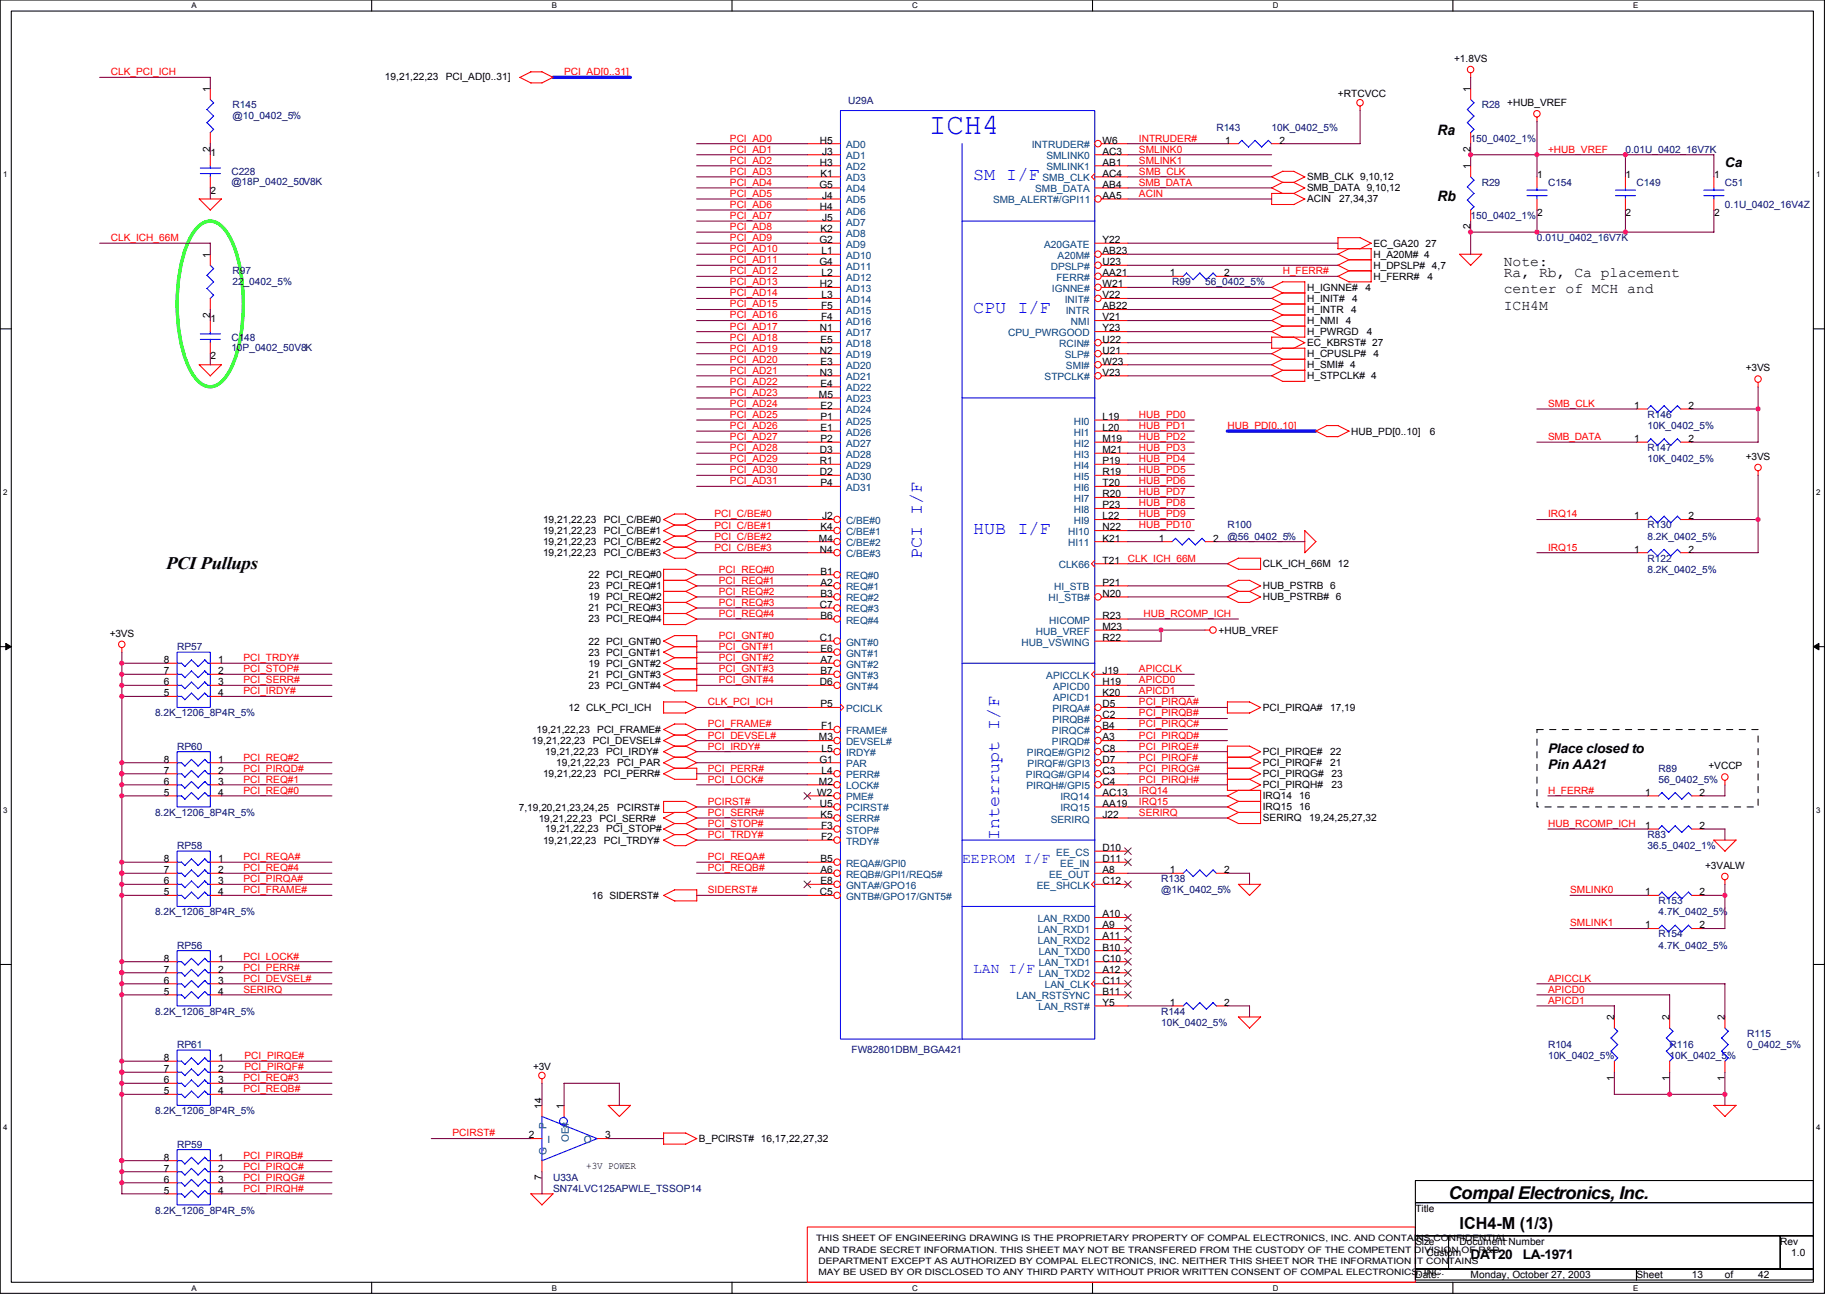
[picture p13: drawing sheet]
<svg xmlns="http://www.w3.org/2000/svg" width="297mm" height="210mm" viewBox="0 0 297 210" stroke-linecap="round" stroke-linejoin="round" font-family="sans-serif">
<defs><g id="words">
<text font-size="4.8" fill="#00f" x="149.4" y="21.6">ICH4</text>
<g font-size="2.8" fill="#00f">
<text x="156.5" y="28.9">SM I/F</text>
<text x="156.5" y="50.3">CPU I/F</text>
<text x="148.2" y="90" transform="rotate(-90 148.2 90)">PCI I/F</text>
<text x="156.5" y="85.8">HUB I/F</text>
<text x="160.7" y="135.1" transform="rotate(-90 160.7 135.1)">Interrupt I/F</text>
</g>
<g font-size="2.8">
<text x="26.7" y="91.5">PCI Pullups</text>
<text x="233" y="192.8">Compal Electronics, Inc.</text>
</g>
<text font-size="2.7" x="234.7" y="197.7">ICH4-M (1/3)</text>
<g font-size="2.3">
<text x="231.2" y="21.7">Ra</text>
<text x="231.2" y="32.3">Rb</text>
<text x="241.8" y="42.7">Note:</text>
<text x="241.8" y="44.5">Ra, Rb, Ca placement</text>
<text x="241.8" y="47.2">center of MCH and</text>
<text x="241.8" y="49.8">ICH4M</text>
</g>
<g font-size="2.3" fill="#00f">
<text x="154.7" y="138.7">EEPROM I/F</text>
<text x="156.5" y="156.5">LAN I/F</text>
</g>
<g font-size="2.1">
<text x="277.4" y="26.9">Ca</text>
<text x="249" y="121.1">Place closed to</text>
<text x="249" y="123.6">Pin AA21</text>
<text x="236.5" y="202.5">DAT20</text>
<text x="244.9" y="202.5">LA-1971</text>
</g>
<g font-size="1.6">
<text x="233.8" y="10">+1.8VS</text>
<text x="33.8" y="14.8" transform="rotate(-90 33.8 14.8)">1</text>
<text x="61.9" y="12.8">19,21,22,23</text>
<text x="71.7" y="12.8">PCI_AD[0..31]</text>
<text x="215.2" y="15.7">+RTCVCC</text>
<text x="236.5" y="14.8" transform="rotate(-90 236.5 14.8)">1</text>
<text x="131.9" y="23.1">H5</text>
<text x="177.3" y="23.1">W6</text>
<text x="197" y="23.1">1</text>
<text x="205.8" y="23.1">2</text>
<text x="33.8" y="24.4" transform="rotate(-90 33.8 24.4)">2</text>
<text x="33.8" y="25.1">1</text>
<text x="131.9" y="26.6">H3</text>
<text x="131.9" y="28.4">K1</text>
<text x="132.2" y="24.9">J3</text>
<text x="177.3" y="24.9">AC3</text>
<text x="177.3" y="26.6">AB1</text>
<text x="177.3" y="28.4">AC4</text>
<text x="210.2" y="29">SMB_CLK 9,10,12</text>
<text x="236.5" y="27.2" transform="rotate(-90 236.5 27.2)">1</text>
<text x="236.5" y="24.4" transform="rotate(-90 236.5 24.4)">2</text>
<text x="247.2" y="28.6">1</text>
<text x="261.4" y="28.6">1</text>
<text x="275.7" y="28.6">1</text>
<text x="33.8" y="31.1">2</text>
<text x="131.8" y="30.2">G5</text>
<text x="131.9" y="33.8">H4</text>
<text x="132.2" y="32">J4</text>
<text x="132.2" y="35.5">J5</text>
<text x="177.3" y="30.2">AB4</text>
<text x="177.3" y="32">AA5</text>
<text x="210.2" y="30.8">SMB_DATA 9,10,12</text>
<text x="210.2" y="32.6">ACIN</text>
<text x="215.3" y="32.6">27,34,37</text>
<text x="247.2" y="34.7">2</text>
<text x="261.4" y="34.7">2</text>
<text x="275.7" y="34.7">2</text>
<text x="33.8" y="41.4" transform="rotate(-90 33.8 41.4)">1</text>
<text x="131.8" y="39.1">G2</text>
<text x="131.9" y="37.3">K2</text>
<text x="132.1" y="40.9">L1</text>
<text x="177.3" y="39.1">Y22</text>
<text x="177.3" y="40.9">AB23</text>
<text x="220.9" y="39.7">EC_GA20 27</text>
<text x="220.9" y="41.4">H_A20M# 4</text>
<text x="236.5" y="36.9" transform="rotate(-90 236.5 36.9)">2</text>
<text x="131.8" y="42.7">G4</text>
<text x="131.9" y="46.2">H2</text>
<text x="132.1" y="44.4">L2</text>
<text x="132.1" y="48">L3</text>
<text x="177.3" y="42.7">U23</text>
<text x="177.3" y="44.4">AA21</text>
<text x="177.3" y="46.2">W21</text>
<text x="177.3" y="48">V22</text>
<text x="188.1" y="44.4">1</text>
<text x="196.9" y="44.4">2</text>
<text x="210.2" y="46.8">H_IGNNE#</text>
<text x="219.6" y="46.8">4</text>
<text x="220.9" y="43.2">H_DPSLP# 4,7</text>
<text x="220.9" y="45">H_FERR#</text>
<text x="229.6" y="45">4</text>
<text x="33.8" y="51.1" transform="rotate(-90 33.8 51.1)">2</text>
<text x="33.8" y="51.8">1</text>
<text x="131.9" y="53.3">N1</text>
<text x="132.1" y="49.8">F5</text>
<text x="132.1" y="51.5">F4</text>
<text x="177.3" y="49.8">AB22</text>
<text x="177.3" y="51.5">V21</text>
<text x="177.3" y="53.3">Y23</text>
<text x="210.2" y="48.6">H_INIT#</text>
<text x="210.2" y="50.3">H_INTR</text>
<text x="210.2" y="52.1">H_NMI</text>
<text x="210.2" y="53.9">H_PWRGD</text>
<text x="216.4" y="52.1">4</text>
<text x="217.3" y="50.3">4</text>
<text x="217.5" y="48.6">4</text>
<text x="219.8" y="53.9">4</text>
<text x="33.8" y="57.8">2</text>
<text x="131.9" y="56.9">N2</text>
<text x="131.9" y="55.1">E5</text>
<text x="131.9" y="58.7">E3</text>
<text x="177.3" y="55.1">U22</text>
<text x="177.3" y="56.9">U21</text>
<text x="177.3" y="58.7">W23</text>
<text x="210.2" y="55.7">EC_KBRST# 27</text>
<text x="210.2" y="57.4">H_CPUSLP#</text>
<text x="210.2" y="59.2">H_SMI# 4</text>
<text x="220.9" y="57.4">4</text>
<text x="280.8" y="59.8">+3VS</text>
<text x="131.7" y="64">M5</text>
<text x="131.9" y="60.4">N3</text>
<text x="131.9" y="62.2">E4</text>
<text x="131.9" y="65.8">E2</text>
<text x="177.3" y="60.4">V23</text>
<text x="210.2" y="61">H_STPCLK# 4</text>
<text x="262.8" y="65.8">1</text>
<text x="271.5" y="65.8">2</text>
<text x="131.9" y="67.5">P1</text>
<text x="131.9" y="69.3">E1</text>
<text x="131.9" y="71.1">P2</text>
<text x="177.3" y="67.5">L19</text>
<text x="177.3" y="69.3">L20</text>
<text x="177.3" y="71.1">M19</text>
<text x="217.3" y="69.9">HUB_PD[0..10]</text>
<text x="229.9" y="69.9">6</text>
<text x="262.8" y="71.1">1</text>
<text x="271.5" y="71.1">2</text>
<text x="131.9" y="72.9">D3</text>
<text x="131.9" y="74.7">R1</text>
<text x="131.9" y="76.4">D2</text>
<text x="177.3" y="72.9">M21</text>
<text x="177.3" y="74.7">P19</text>
<text x="177.3" y="76.4">R19</text>
<text x="280.8" y="74">+3VS</text>
<text x="131.9" y="78.2">P4</text>
<text x="132.2" y="83.5">J2</text>
<text x="177.3" y="78.2">T20</text>
<text x="177.3" y="80">R20</text>
<text x="177.3" y="81.8">P23</text>
<text x="177.3" y="83.5">L22</text>
<text x="262.8" y="83.5">1</text>
<text x="271.5" y="83.5">2</text>
<text x="87.3" y="85.9">19,21,22,23</text>
<text x="87.3" y="89.5">19,21,22,23</text>
<text x="87.3" y="84.1">19,21,22,23</text>
<text x="87.3" y="87.7">19,21,22,23</text>
<text x="97.1" y="85.9">PCI_C/BE#1</text>
<text x="97.1" y="89.5">PCI_C/BE#3</text>
<text x="97.1" y="84.1">PCI_C/BE#0</text>
<text x="97.1" y="87.7">PCI_C/BE#2</text>
<text x="131.7" y="87.1">M4</text>
<text x="131.9" y="88.9">N4</text>
<text x="131.9" y="85.3">K4</text>
<text x="177.3" y="85.3">N22</text>
<text x="177.3" y="87.1">K21</text>
<text x="186.4" y="87.1">1</text>
<text x="195.1" y="87.1">2</text>
<text x="262.8" y="88.9">1</text>
<text x="271.5" y="88.9">2</text>
<text x="94.6" y="94.8">23 PCI_REQ#1</text>
<text x="94.6" y="93">22 PCI_REQ#0</text>
<text x="131.9" y="92.4">B1</text>
<text x="131.9" y="94.2">A2</text>
<text x="131.9" y="96">B3</text>
<text x="177.3" y="90.7">T21</text>
<text x="177.3" y="94.2">P21</text>
<text x="177.3" y="96">N20</text>
<text x="203.1" y="94.8">HUB_PSTRB 6</text>
<text x="203.1" y="91.2">CLK_ICH_66M 12</text>
<text x="94.6" y="96.6">19 PCI_REQ#2</text>
<text x="94.6" y="98.3">21 PCI_REQ#3</text>
<text x="94.6" y="100.1">23 PCI_REQ#4</text>
<text x="131.9" y="97.8">C7</text>
<text x="131.9" y="99.5">B6</text>
<text x="177.3" y="99.5">R23</text>
<text x="177.3" y="101.3">M23</text>
<text x="196" y="101.9">+HUB_VREF</text>
<text x="203.1" y="96.6">HUB_PSTRB# 6</text>
<text x="17.6" y="102.4">+3VS</text>
<text x="26.3" y="106.7">8</text>
<text x="35.1" y="106.7">1</text>
<text x="94.6" y="103.7">22 PCI_GNT#0</text>
<text x="94.6" y="107.2">19 PCI_GNT#2</text>
<text x="94.6" y="105.5">23 PCI_GNT#1</text>
<text x="131.9" y="103.1">C1</text>
<text x="131.9" y="104.9">E6</text>
<text x="131.9" y="106.7">A7</text>
<text x="177.3" y="103.1">R22</text>
<text x="26.3" y="108.4">7</text>
<text x="26.3" y="110.2">6</text>
<text x="26.3" y="112">5</text>
<text x="35.1" y="108.4">2</text>
<text x="35.1" y="110.2">3</text>
<text x="35.1" y="112">4</text>
<text x="94.6" y="109">21 PCI_GNT#3</text>
<text x="94.6" y="110.8">23 PCI_GNT#4</text>
<text x="131.9" y="110.2">D6</text>
<text x="131.9" y="108.4">B7</text>
<text x="131.9" y="113.8">P5</text>
<text x="177.3" y="108.4">J19</text>
<text x="177.3" y="110.2">H19</text>
<text x="177.3" y="112">K20</text>
<text x="177.3" y="113.8">D5</text>
<text x="85.6" y="119.7">19,21,22,23</text>
<text x="86.3" y="117.9">19,21,22,23</text>
<text x="91.4" y="114.3">12 CLK_PCI_ICH</text>
<text x="95.3" y="119.7">PCI_DEVSEL#</text>
<text x="96.1" y="117.9">PCI_FRAME#</text>
<text x="131.7" y="119.1">M3</text>
<text x="132.1" y="117.3">F1</text>
<text x="177.3" y="115.5">C2</text>
<text x="177.3" y="117.3">B4</text>
<text x="177.3" y="119.1">A3</text>
<text x="203.1" y="114.3">PCI_PIRQA#</text>
<text x="213.9" y="114.3">17,19</text>
<text x="26.3" y="122.7">8</text>
<text x="26.3" y="124.4">7</text>
<text x="35.1" y="122.7">1</text>
<text x="35.1" y="124.4">2</text>
<text x="87.3" y="125">19,21,22,23</text>
<text x="87.7" y="121.5">19,21,22,23</text>
<text x="89.5" y="123.2">19,21,22,23</text>
<text x="97.1" y="125">PCI_PERR#</text>
<text x="97.5" y="121.5">PCI_IRDY#</text>
<text x="99.2" y="123.2">PCI_PAR</text>
<text x="131.8" y="122.7">G1</text>
<text x="132.1" y="120.9">L5</text>
<text x="132.1" y="124.4">L4</text>
<text x="177.3" y="120.9">C8</text>
<text x="177.3" y="122.7">D7</text>
<text x="177.3" y="124.4">C3</text>
<text x="203.1" y="121.5">PCI_PIRQE#</text>
<text x="203.1" y="123.2">PCI_PIRQF#</text>
<text x="203.1" y="125">PCI_PIRQG#</text>
<text x="213.9" y="121.5">22</text>
<text x="213.9" y="123.2">21</text>
<text x="214.1" y="125">23</text>
<text x="274.7" y="123.8">+VCCP</text>
<text x="26.3" y="126.2">6</text>
<text x="26.3" y="128">5</text>
<text x="35.1" y="126.2">3</text>
<text x="35.1" y="128">4</text>
<text x="83.4" y="130.5">7,19,20,21,23,24,25</text>
<text x="99.2" y="130.5">PCIRST#</text>
<text x="131.4" y="128">W2</text>
<text x="131.7" y="126.2">M2</text>
<text x="131.9" y="129.8">U5</text>
<text x="131.9" y="131.6">K5</text>
<text x="177.3" y="126.2">C4</text>
<text x="177.3" y="131.6">J22</text>
<text x="177.3" y="128">AC13</text>
<text x="177.3" y="129.8">AA19</text>
<text x="203.1" y="130.3">IRQ15</text>
<text x="203.1" y="128.6">IRQ14</text>
<text x="203.1" y="126.8">PCI_PIRQH#</text>
<text x="209" y="130.3">16</text>
<text x="209" y="128.6">16</text>
<text x="214.1" y="126.8">23</text>
<text x="264.6" y="128">1</text>
<text x="273.3" y="128">2</text>
<text x="86.6" y="132.3">19,21,22,23</text>
<text x="87.3" y="135.7">19,21,22,23</text>
<text x="87.7" y="133.9">19,21,22,23</text>
<text x="96.4" y="132.3">PCI_SERR#</text>
<text x="97.1" y="135.7">PCI_TRDY#</text>
<text x="97.5" y="133.9">PCI_STOP#</text>
<text x="132.1" y="133.3">F3</text>
<text x="132.1" y="135.1">F2</text>
<text x="177.3" y="136.9">D10</text>
<text x="203.1" y="132.1">SERIRQ</text>
<text x="210.6" y="132.1">19,24,25,27,32</text>
<text x="264.6" y="133.3">1</text>
<text x="273.3" y="133.3">2</text>
<text x="26.3" y="138.7">8</text>
<text x="26.3" y="140.4">7</text>
<text x="26.3" y="142.2">6</text>
<text x="26.3" y="144">5</text>
<text x="35.1" y="138.7">1</text>
<text x="35.1" y="140.4">2</text>
<text x="35.1" y="142.2">3</text>
<text x="35.1" y="144">4</text>
<text x="131.9" y="144">C5</text>
<text x="131.9" y="138.7">B5</text>
<text x="131.9" y="140.4">A6</text>
<text x="131.9" y="142.2">E8</text>
<text x="177.3" y="138.7">D11</text>
<text x="177.3" y="140.4">A8</text>
<text x="177.3" y="142.2">C12</text>
<text x="188.1" y="140.4">1</text>
<text x="196.9" y="140.4">2</text>
<text x="264.6" y="144">1</text>
<text x="273.3" y="144">2</text>
<text x="274.2" y="139.8">+3VALW</text>
<text x="95.2" y="144.6">16 SIDERST#</text>
<text x="177.3" y="147.6">A10</text>
<text x="177.3" y="149.3">A9</text>
<text x="264.6" y="149.3">1</text>
<text x="273.3" y="149.3">2</text>
<text x="26.3" y="154.7">8</text>
<text x="35.1" y="154.7">1</text>
<text x="177.3" y="151.1">A11</text>
<text x="177.3" y="152.9">B10</text>
<text x="177.3" y="154.7">C10</text>
<text x="26.3" y="156.4">7</text>
<text x="26.3" y="158.2">6</text>
<text x="26.3" y="160">5</text>
<text x="35.1" y="156.4">2</text>
<text x="35.1" y="158.2">3</text>
<text x="35.1" y="160">4</text>
<text x="177.3" y="156.4">A12</text>
<text x="177.3" y="158.2">C11</text>
<text x="177.3" y="160">B11</text>
<text x="177.3" y="161.8">Y5</text>
<text x="188.1" y="161.8">1</text>
<text x="196.9" y="161.8">2</text>
<text x="259.6" y="164.1" transform="rotate(-90 259.6 164.1)">2</text>
<text x="268.5" y="164.1" transform="rotate(-90 268.5 164.1)">2</text>
<text x="277.4" y="164.1" transform="rotate(-90 277.4 164.1)">2</text>
<text x="26.3" y="170.7">8</text>
<text x="26.3" y="172.4">7</text>
<text x="35.1" y="170.7">1</text>
<text x="35.1" y="172.4">2</text>
<text x="85.7" y="172.1">+3V</text>
<text x="259.6" y="173.8" transform="rotate(-90 259.6 173.8)">1</text>
<text x="268.5" y="173.8" transform="rotate(-90 268.5 173.8)">1</text>
<text x="277.4" y="173.8" transform="rotate(-90 277.4 173.8)">1</text>
<text x="26.3" y="174.2">6</text>
<text x="26.3" y="176">5</text>
<text x="35.1" y="174.2">3</text>
<text x="35.1" y="176">4</text>
<text x="87.1" y="178.3" transform="rotate(-90 87.1 178.3)">14</text>
<text x="90.7" y="178.3" transform="rotate(-90 90.7 178.3)">1</text>
<text x="85" y="183.1">2</text>
<text x="97.3" y="183.1">3</text>
<text x="112.4" y="183.7">B_PCIRST# 16,17,22,27,32</text>
<text x="26.3" y="186.7">8</text>
<text x="26.3" y="188.4">7</text>
<text x="26.3" y="190.2">6</text>
<text x="35.1" y="186.7">1</text>
<text x="35.1" y="188.4">2</text>
<text x="35.1" y="190.2">3</text>
<text x="87.1" y="189.8" transform="rotate(-90 87.1 189.8)">7</text>
<text x="94.3" y="188">+3V POWER</text>
<text x="26.3" y="192">5</text>
<text x="35.1" y="192">4</text>
<text x="227.6" y="194.9">Title</text>
<text x="227.6" y="200.2">Size</text>
<text x="229.4" y="202">Custom</text>
<text x="234.7" y="200.2">Document Number</text>
<text x="286.3" y="200.2">Rev</text>
<text x="288.1" y="202">1.0</text>
<text x="227.6" y="205.5">Date:</text>
<text x="236.5" y="205.5">Monday, October 27, 2003</text>
<text x="263.2" y="205.5">Sheet</text>
<text x="272.1" y="205.5">13</text>
<text x="277.4" y="205.5">of</text>
<text x="282.7" y="205.5">42</text>
</g>
<g font-size="1.6" fill="#f00">
<text x="17.8" y="12.1">CLK_PCI_ICH</text>
<text x="90.7" y="12.1">PCI_AD[0..31]</text>
<text x="117.4" y="22.8">PCI_AD0</text>
<text x="183.2" y="22.8">INTRUDER#</text>
<text x="117.4" y="24.6">PCI_AD1</text>
<text x="117.4" y="26.3">PCI_AD2</text>
<text x="117.4" y="28.1">PCI_AD3</text>
<text x="117.4" y="29.9">PCI_AD4</text>
<text x="183.2" y="24.6">SMLINK0</text>
<text x="183.2" y="26.3">SMLINK1</text>
<text x="183.2" y="28.1">SMB_CLK</text>
<text x="183.2" y="29.9">SMB_DATA</text>
<text x="249" y="24.6">+HUB_VREF</text>
<text x="117.4" y="31.7">PCI_AD5</text>
<text x="117.4" y="33.4">PCI_AD6</text>
<text x="117.4" y="35.2">PCI_AD7</text>
<text x="183.2" y="31.7">ACIN</text>
<text x="17.8" y="38.8">CLK_ICH_66M</text>
<text x="117.4" y="37">PCI_AD8</text>
<text x="117.4" y="38.8">PCI_AD9</text>
<text x="117.4" y="40.6">PCI_AD10</text>
<text x="117.4" y="42.3">PCI_AD11</text>
<text x="117.4" y="44.1">PCI_AD12</text>
<text x="117.4" y="45.9">PCI_AD13</text>
<text x="117.4" y="47.7">PCI_AD14</text>
<text x="206.3" y="44.1">H_FERR#</text>
<text x="117.4" y="49.4">PCI_AD15</text>
<text x="117.4" y="51.2">PCI_AD16</text>
<text x="117.4" y="53">PCI_AD17</text>
<text x="117.4" y="54.8">PCI_AD18</text>
<text x="117.4" y="56.6">PCI_AD19</text>
<text x="117.4" y="58.3">PCI_AD20</text>
<text x="117.4" y="60.1">PCI_AD21</text>
<text x="117.4" y="61.9">PCI_AD22</text>
<text x="117.4" y="63.7">PCI_AD23</text>
<text x="117.4" y="65.5">PCI_AD24</text>
<text x="249" y="65.4">SMB_CLK</text>
<text x="117.4" y="67.2">PCI_AD25</text>
<text x="117.4" y="69">PCI_AD26</text>
<text x="117.4" y="70.8">PCI_AD27</text>
<text x="183.2" y="67.2">HUB_PD0</text>
<text x="183.2" y="69">HUB_PD1</text>
<text x="183.2" y="70.8">HUB_PD2</text>
<text x="197.4" y="69">HUB_PD[0..10]</text>
<text x="249" y="70.8">SMB_DATA</text>
<text x="117.4" y="72.6">PCI_AD28</text>
<text x="117.4" y="74.3">PCI_AD29</text>
<text x="117.4" y="76.1">PCI_AD30</text>
<text x="117.4" y="77.9">PCI_AD31</text>
<text x="183.2" y="72.6">HUB_PD3</text>
<text x="183.2" y="74.3">HUB_PD4</text>
<text x="183.2" y="76.1">HUB_PD5</text>
<text x="183.2" y="77.9">HUB_PD6</text>
<text x="114.9" y="83.2">PCI_C/BE#0</text>
<text x="183.2" y="79.7">HUB_PD7</text>
<text x="183.2" y="81.4">HUB_PD8</text>
<text x="183.2" y="83.2">HUB_PD9</text>
<text x="249" y="83.2">IRQ14</text>
<text x="114.9" y="85">PCI_C/BE#1</text>
<text x="114.9" y="88.6">PCI_C/BE#3</text>
<text x="114.9" y="86.8">PCI_C/BE#2</text>
<text x="183.2" y="85">HUB_PD10</text>
<text x="249" y="88.6">IRQ15</text>
<text x="115.6" y="92.1">PCI_REQ#0</text>
<text x="115.6" y="95.7">PCI_REQ#2</text>
<text x="115.6" y="93.9">PCI_REQ#1</text>
<text x="181.4" y="90.3">CLK_ICH_66M</text>
<text x="115.6" y="99.2">PCI_REQ#4</text>
<text x="115.6" y="97.5">PCI_REQ#3</text>
<text x="183.9" y="99.2">HUB_RCOMP_ICH</text>
<text x="39.2" y="106.3">PCI_TRDY#</text>
<text x="115.6" y="102.8">PCI_GNT#0</text>
<text x="115.6" y="104.6">PCI_GNT#1</text>
<text x="115.6" y="106.3">PCI_GNT#2</text>
<text x="39.2" y="108.1">PCI_STOP#</text>
<text x="39.2" y="109.9">PCI_SERR#</text>
<text x="39.2" y="111.7">PCI_IRDY#</text>
<text x="113.8" y="113.5">CLK_PCI_ICH</text>
<text x="115.6" y="108.1">PCI_GNT#3</text>
<text x="115.6" y="109.9">PCI_GNT#4</text>
<text x="183.2" y="113.5">PCI_PIRQA#</text>
<text x="183.2" y="108.1">APICCLK</text>
<text x="183.2" y="109.9">APICD0</text>
<text x="183.2" y="111.7">APICD1</text>
<text x="113.8" y="118.8">PCI_DEVSEL#</text>
<text x="113.8" y="117">PCI_FRAME#</text>
<text x="183.2" y="115.2">PCI_PIRQB#</text>
<text x="183.2" y="117">PCI_PIRQC#</text>
<text x="183.2" y="118.8">PCI_PIRQD#</text>
<text x="39.2" y="122.3">PCI_REQ#2</text>
<text x="39.2" y="124.1">PCI_PIRQD#</text>
<text x="39.2" y="125.9">PCI_REQ#1</text>
<text x="113.8" y="120.6">PCI_IRDY#</text>
<text x="113.8" y="125.9">PCI_LOCK#</text>
<text x="113.8" y="124.1">PCI_PERR#</text>
<text x="183.2" y="120.6">PCI_PIRQE#</text>
<text x="183.2" y="122.3">PCI_PIRQF#</text>
<text x="183.2" y="124.1">PCI_PIRQG#</text>
<text x="183.2" y="125.9">PCI_PIRQH#</text>
<text x="39.2" y="127.7">PCI_REQ#0</text>
<text x="113.8" y="129.5">PCIRST#</text>
<text x="113.8" y="131.2">PCI_SERR#</text>
<text x="183.2" y="127.7">IRQ14</text>
<text x="183.2" y="129.5">IRQ15</text>
<text x="183.2" y="131.2">SERIRQ</text>
<text x="249" y="127.7">H_FERR#</text>
<text x="113.8" y="134.8">PCI_TRDY#</text>
<text x="113.8" y="133">PCI_STOP#</text>
<text x="249" y="133">HUB_RCOMP_ICH</text>
<text x="39.2" y="141.9">PCI_PIRQA#</text>
<text x="39.2" y="140.1">PCI_REQ#4</text>
<text x="39.2" y="138.3">PCI_REQA#</text>
<text x="39.2" y="143.7">PCI_FRAME#</text>
<text x="113.8" y="140.1">PCI_REQB#</text>
<text x="113.8" y="138.3">PCI_REQA#</text>
<text x="113.8" y="143.7">SIDERST#</text>
<text x="252.5" y="143.7">SMLINK0</text>
<text x="252.5" y="149">SMLINK1</text>
<text x="39.2" y="154.4">PCI_LOCK#</text>
<text x="39.2" y="159.7">SERIRQ</text>
<text x="39.2" y="156.1">PCI_PERR#</text>
<text x="39.2" y="157.9">PCI_DEVSEL#</text>
<text x="249" y="161.5">APICD1</text>
<text x="249" y="159.7">APICD0</text>
<text x="249" y="157.9">APICCLK</text>
<text x="39.2" y="173.9">PCI_REQ#3</text>
<text x="39.3" y="170.4">PCI_PIRQE#</text>
<text x="39.3" y="172.1">PCI_PIRQF#</text>
<text x="39.2" y="175.7">PCI_REQB#</text>
<text x="72.8" y="182.8">PCIRST#</text>
<text x="39.2" y="189.9">PCI_PIRQG#</text>
<text x="39.2" y="188.1">PCI_PIRQC#</text>
<text x="39.2" y="186.4">PCI_PIRQB#</text>
<text x="39.2" y="191.7">PCI_PIRQH#</text>
</g>
<g font-size="1.6" fill="#000080">
<text x="37.4" y="17.4">R145</text>
<text x="136.4" y="16.7">U29A</text>
<text x="238.3" y="17.4">R28 +HUB_VREF</text>
<text x="37.4" y="19.2">@10_0402_5%</text>
<text x="195.6" y="21">R143</text>
<text x="204.5" y="21">10K_0402_5%</text>
<text x="236.5" y="22.8">150_0402_1%</text>
<text x="37.2" y="28.1">C228</text>
<text x="37.2" y="29.7">@18P_0402_50V8K</text>
<text x="238.3" y="29.9">R29</text>
<text x="249" y="29.9">C154</text>
<text x="261.4" y="24.6">0.01U_0402_16V7K</text>
<text x="263.2" y="29.9">C149</text>
<text x="277.4" y="29.9">C51</text>
<text x="236.5" y="35.2">150_0402_1%</text>
<text x="277.4" y="33.4">0.1U_0402_16V4Z</text>
<text x="247.2" y="38.8">0.01U_0402_16V7K</text>
<text x="37.4" y="44.1">R97</text>
<text x="37.4" y="45.9">22_0402_5%</text>
<text x="188.5" y="45.9">R99</text>
<text x="193.8" y="45.9">56_0402_5%</text>
<text x="37.2" y="54.8">C148</text>
<text x="37.2" y="56.4">10P_0402_50V8K</text>
<text x="265" y="67.2">R146</text>
<text x="265" y="69">10K_0402_5%</text>
<text x="265" y="72.6">R147</text>
<text x="265" y="74.3">10K_0402_5%</text>
<text x="197.4" y="85">R100</text>
<text x="197.4" y="86.8">@56_0402_5%</text>
<text x="265" y="85">R130</text>
<text x="265" y="86.8">8.2K_0402_5%</text>
<text x="265" y="90.3">R122</text>
<text x="265" y="92.1">8.2K_0402_5%</text>
<text x="28.5" y="104.6">RP57</text>
<text x="24.9" y="115.2">8.2K_1206_8P4R_5%</text>
<text x="28.5" y="120.6">RP60</text>
<text x="266.7" y="124.1">R89</text>
<text x="266.7" y="125.9">56_0402_5%</text>
<text x="24.9" y="131.2">8.2K_1206_8P4R_5%</text>
<text x="28.5" y="136.6">RP58</text>
<text x="265" y="134.8">R83</text>
<text x="265" y="136.6">36.5_0402_1%</text>
<text x="186.7" y="141.9">R138</text>
<text x="186.7" y="143.7">@1K_0402_5%</text>
<text x="24.9" y="147.2">8.2K_1206_8P4R_5%</text>
<text x="266.7" y="145.5">R153</text>
<text x="266.7" y="147.2">4.7K_0402_5%</text>
<text x="28.5" y="152.6">RP56</text>
<text x="266.7" y="150.8">R154</text>
<text x="266.7" y="152.6">4.7K_0402_5%</text>
<text x="24.9" y="163.2">8.2K_1206_8P4R_5%</text>
<text x="186.7" y="163.2">R144</text>
<text x="186.7" y="165">10K_0402_5%</text>
<text x="281" y="166.8">R115</text>
<text x="28.5" y="168.6">RP61</text>
<text x="136.9" y="169.3">FW82801DBM_BGA421</text>
<text x="249" y="168.6">R104</text>
<text x="249" y="170.3">10K_0402_5%</text>
<text x="268.5" y="168.6">R116</text>
<text x="268.5" y="170.3">10K_0402_5%</text>
<text x="281" y="168.6">0_0402_5%</text>
<text x="24.9" y="179.2">8.2K_1206_8P4R_5%</text>
<text x="28.5" y="184.6">RP59</text>
<text x="88.9" y="189.9">U33A</text>
<text x="88.9" y="191.7">SN74LVC125APWLE_TSSOP14</text>
<text x="24.9" y="195.2">8.2K_1206_8P4R_5%</text>
</g>
<g font-size="1.6" fill="#004080">
<text x="136.1" y="23.8">AD0</text>
<text x="165.9" y="23.8">INTRUDER#</text>
<text x="136.1" y="25.6">AD1</text>
<text x="136.1" y="27.4">AD2</text>
<text x="136.1" y="29.2">AD3</text>
<text x="167.7" y="29.2">SMB_CLK</text>
<text x="168.3" y="25.6">SMLINK0</text>
<text x="168.3" y="27.4">SMLINK1</text>
<text x="136.1" y="30.9">AD4</text>
<text x="136.1" y="32.7">AD5</text>
<text x="136.1" y="34.5">AD6</text>
<text x="159.7" y="32.7">SMB_ALERT#/GPI11</text>
<text x="166.5" y="30.9">SMB_DATA</text>
<text x="136.1" y="36.3">AD7</text>
<text x="136.1" y="38.1">AD8</text>
<text x="136.1" y="39.8">AD9</text>
<text x="136.1" y="41.6">AD10</text>
<text x="167.9" y="39.8">A20GATE</text>
<text x="170.1" y="41.6">A20M#</text>
<text x="136.1" y="43.4">AD11</text>
<text x="136.1" y="45.2">AD12</text>
<text x="136.1" y="46.9">AD13</text>
<text x="169" y="43.4">DPSLP#</text>
<text x="169.2" y="47">IGNNE#</text>
<text x="169.9" y="45.2">FERR#</text>
<text x="136.1" y="48.7">AD14</text>
<text x="136.1" y="50.5">AD15</text>
<text x="136.1" y="52.3">AD16</text>
<text x="171.2" y="48.7">INIT#</text>
<text x="171.4" y="50.5">INTR</text>
<text x="172.2" y="52.3">NMI</text>
<text x="136.1" y="54.1">AD17</text>
<text x="136.1" y="55.8">AD18</text>
<text x="136.1" y="57.6">AD19</text>
<text x="136.1" y="59.4">AD20</text>
<text x="162.1" y="54.1">CPU_PWRGOOD</text>
<text x="170.3" y="55.8">RCIN#</text>
<text x="171.2" y="57.6">SLP#</text>
<text x="171.4" y="59.4">SMI#</text>
<text x="136.1" y="61.2">AD21</text>
<text x="136.1" y="63">AD22</text>
<text x="136.1" y="64.7">AD23</text>
<text x="168" y="61.2">STPCLK#</text>
<text x="136.1" y="66.5">AD24</text>
<text x="136.1" y="68.3">AD25</text>
<text x="136.1" y="70.1">AD26</text>
<text x="136.1" y="71.8">AD27</text>
<text x="172.7" y="68.3">HI0</text>
<text x="172.7" y="70.1">HI1</text>
<text x="172.7" y="71.8">HI2</text>
<text x="136.1" y="73.6">AD28</text>
<text x="136.1" y="75.4">AD29</text>
<text x="136.1" y="77.2">AD30</text>
<text x="172.7" y="73.6">HI3</text>
<text x="172.7" y="75.4">HI4</text>
<text x="172.7" y="77.2">HI5</text>
<text x="136.1" y="79">AD31</text>
<text x="172.7" y="79">HI6</text>
<text x="172.7" y="80.7">HI7</text>
<text x="172.7" y="82.5">HI8</text>
<text x="136.1" y="84.3">C/BE#0</text>
<text x="136.1" y="86.1">C/BE#1</text>
<text x="136.1" y="87.8">C/BE#2</text>
<text x="136.1" y="89.6">C/BE#3</text>
<text x="171.8" y="86.1">HI10</text>
<text x="171.8" y="87.8">HI11</text>
<text x="172.7" y="84.3">HI9</text>
<text x="136.1" y="93.2">REQ#0</text>
<text x="136.1" y="95">REQ#1</text>
<text x="169.5" y="95">HI_STB</text>
<text x="170.3" y="91.4">CLK66</text>
<text x="136.1" y="96.7">REQ#2</text>
<text x="136.1" y="98.5">REQ#3</text>
<text x="136.1" y="100.3">REQ#4</text>
<text x="168.6" y="96.7">HI_STB#</text>
<text x="168.7" y="100.3">HICOMP</text>
<text x="136.1" y="103.8">GNT#0</text>
<text x="136.1" y="105.6">GNT#1</text>
<text x="136.1" y="107.4">GNT#2</text>
<text x="164.3" y="103.8">HUB_VSWING</text>
<text x="166.6" y="102.1">HUB_VREF</text>
<text x="136.1" y="109.2">GNT#3</text>
<text x="136.1" y="111">GNT#4</text>
<text x="168.3" y="109.2">APICCLK</text>
<text x="169.4" y="111">APICD0</text>
<text x="169.4" y="112.7">APICD1</text>
<text x="136.1" y="114.5">PCICLK</text>
<text x="136.1" y="118.1">FRAME#</text>
<text x="136.1" y="119.8">DEVSEL#</text>
<text x="169.2" y="118.1">PIRQC#</text>
<text x="169.2" y="119.9">PIRQD#</text>
<text x="169.3" y="114.5">PIRQA#</text>
<text x="169.3" y="116.3">PIRQB#</text>
<text x="136.1" y="121.6">IRDY#</text>
<text x="136.1" y="123.4">PAR</text>
<text x="136.1" y="125.2">PERR#</text>
<text x="165" y="125.2">PIRQG#/GPI4</text>
<text x="165.2" y="121.6">PIRQE#/GPI2</text>
<text x="165.3" y="123.4">PIRQF#/GPI3</text>
<text x="136.1" y="127">LOCK#</text>
<text x="136.1" y="128.7">PME#</text>
<text x="136.1" y="130.5">PCIRST#</text>
<text x="165.1" y="127">PIRQH#/GPI5</text>
<text x="170.5" y="128.7">IRQ14</text>
<text x="170.5" y="130.5">IRQ15</text>
<text x="136.1" y="132.3">SERR#</text>
<text x="136.1" y="134.1">STOP#</text>
<text x="136.1" y="135.9">TRDY#</text>
<text x="169" y="132.3">SERIRQ</text>
<text x="169.9" y="137.6">EE_CS</text>
<text x="136.1" y="139.4">REQA#/GPI0</text>
<text x="136.1" y="141.2">REQB#/GPI1/REQ5#</text>
<text x="136.1" y="143">GNTA#/GPO16</text>
<text x="166.7" y="143">EE_SHCLK</text>
<text x="168.7" y="141.2">EE_OUT</text>
<text x="170.5" y="139.4">EE_IN</text>
<text x="136.1" y="144.7">GNTB#/GPO17/GNT5#</text>
<text x="166.9" y="148.3">LAN_RXD0</text>
<text x="166.9" y="150.1">LAN_RXD1</text>
<text x="166.9" y="151.9">LAN_RXD2</text>
<text x="167.1" y="153.6">LAN_TXD0</text>
<text x="167.1" y="155.4">LAN_TXD1</text>
<text x="163.5" y="160.7">LAN_RSTSYNC</text>
<text x="167.1" y="157.2">LAN_TXD2</text>
<text x="168" y="159">LAN_CLK</text>
<text x="167" y="162.5">LAN_RST#</text>
<text x="87.9" y="185.8" transform="rotate(-90 87.9 185.8)">G</text>
<text x="87.9" y="181.5" transform="rotate(-90 87.9 181.5)">P</text>
<text x="88" y="183.9">I</text>
<text x="91.5" y="183.7" transform="rotate(-90 91.5 183.7)">OE#</text>
<text x="93.9" y="183.9">O</text>
</g>
<g font-size="1.4">
<text x="131.3" y="199.7">THIS SHEET OF ENGINEERING DRAWING IS THE PROPRIETARY PROPERTY OF COMPAL ELECTRONICS, INC. AND CONTAINS CONFIDENTIAL</text>
<text x="131.6" y="203.2">DEPARTMENT EXCEPT AS AUTHORIZED BY COMPAL ELECTRONICS, INC. NEITHER THIS SHEET NOR THE INFORMATION IT CONTAINS</text>
<text x="131.6" y="201.5">AND TRADE SECRET INFORMATION. THIS SHEET MAY NOT BE TRANSFERED FROM THE CUSTODY OF THE COMPETENT DIVISION OF R&amp;D</text>
<text x="131.6" y="205">MAY BE USED BY OR DISCLOSED TO ANY THIRD PARTY WITHOUT PRIOR WRITTEN CONSENT OF COMPAL ELECTRONICS, INC.</text>
</g>
<g font-size="1.3">
<text x="30.8" y="1.3">A</text>
<text x="88.7" y="1.3">B</text>
<text x="146.7" y="1.3">C</text>
<text x="204.7" y="1.3">D</text>
<text x="262.6" y="1.3">E</text>
<text x=".5" y="28.5">1</text>
<text x="292.1" y="28.5">1</text>
<text x=".5" y="79.6">2</text>
<text x="292.1" y="79.6">2</text>
<text x=".5" y="130.7">3</text>
<text x="292.1" y="130.7">3</text>
<text x=".5" y="181.8">4</text>
<text x="292.1" y="181.8">4</text>
<text x="30.8" y="207.6">A</text>
<text x="88.7" y="207.6">B</text>
<text x="146.7" y="207.6">C</text>
<text x="204.7" y="207.6">D</text>
<text x="262.6" y="207.6">E</text>
</g>
</g></defs>
<path d="M0 0h293.4v208h-293.4zM1.8 1.8h289.8v204.4h-289.8z" fill="none" stroke="#000" stroke-width=".17"/>
<g fill="#fff">
<path d="M30.8 .2h.8v1.4h-.8z"/>
<path d="M30.8 206.4h.8v1.5h-.8z"/>
</g>
<path d="M59.8 0v1.8M59.8 206.2v1.8" fill="none" stroke="#000" stroke-width=".17"/>
<g fill="#fff">
<path d="M88.7 .2h.9v1.4h-.9z"/>
<path d="M88.7 206.4h.9v1.5h-.9z"/>
</g>
<path d="M117.7 0v1.8M117.7 206.2v1.8" fill="none" stroke="#000" stroke-width=".17"/>
<g fill="#fff">
<path d="M146.7 .2h.9v1.4h-.9z"/>
<path d="M146.7 206.4h.9v1.5h-.9z"/>
</g>
<path d="M175.7 0v1.8M175.7 206.2v1.8" fill="none" stroke="#000" stroke-width=".17"/>
<g fill="#fff">
<path d="M204.7 .2h.9v1.4h-.9z"/>
<path d="M204.7 206.4h.9v1.5h-.9z"/>
</g>
<path d="M233.7 0v1.8M233.7 206.2v1.8" fill="none" stroke="#000" stroke-width=".17"/>
<g fill="#fff">
<path d="M262.6 .2h.9v1.4h-.9z"/>
<path d="M262.6 206.4h.9v1.5h-.9z"/>
<path d="M.5 27.3h.7v1.4h-.7z"/>
<path d="M292.1 27.3h.7v1.4h-.7z"/>
<path d="M.5 78.4h.7v1.5h-.7z"/>
<path d="M292.1 78.4h.7v1.5h-.7z"/>
</g>
<path d="M0 52.9h1.8M291.6 52.9h1.8" fill="none" stroke="#000" stroke-width=".17"/>
<g fill="#fff">
<path d="M.5 129.6h.7v1.4h-.7z"/>
<path d="M292.1 129.6h.7v1.4h-.7z"/>
</g>
<path d="M0 104h1.8M291.6 104h1.8" fill="none" stroke="#000" stroke-width=".17"/>
<path d="M.9 103.5l.9 .5-.9 .5zM291.6 104l.9-.5v1z" fill="#000" stroke="#000" stroke-width=".16"/>
<g fill="#fff">
<path d="M.5 180.7h.7v1.4h-.7z"/>
<path d="M292.1 180.7h.7v1.4h-.7z"/>
</g>
<path d="M0 155.1h1.8M291.6 155.1h1.8M227.6 189.9h64v3.5h-64zM227.6 193.4h64v5.4h-64zM227.6 198.8h5.4v5.3h-5.4zM233 198.8h53.3v5.3h-53.3zM286.3 198.8h5.3v5.3h-5.3zM227.6 204.1h35.6v1.8h-35.6zM263.2 204.1h28.4v1.8h-28.4z" fill="none" stroke="#000" stroke-width=".17"/>
<g fill="none" stroke="#f00" stroke-width=".17">
<path d="M33.8 14.2v1.8M85.4 11.6h1.8M85.4 11.6l-1.8 .8 1.8 1 1.8-.1 1.8-.9M87.1 11.5l1.8 .9M218.7 17.1v.7M236.5 11.7v.8M236.5 14.2v1.8M247.2 18.8v.8M32 32l1.8 1.8M32 32h3.6M33.8 21.3v1.8M33.8 24.9v1.8"/>
<path d="M33.8 28.4v1.8M35.6 32l-1.8 1.8M129.8 32h5.4M129.8 23.1h5.4M129.8 24.9h5.4M129.8 26.7h5.4M129.8 28.4h5.4M129.8 30.2h5.4M129.8 33.8h5.4M129.8 35.6h5.4M129.8 37.3h5.4M129.8 39.1h5.4"/>
<path d="M176.1 27.9l-.6 .5 .6 .6M176.1 24.9h5.3M176.1 26.7h5.3M176.1 28.4h5.3M176.1 30.2h5.3M176.1 39.1h5.3M177.1 32h4.3M177.1 23.1h4.3M197.4 23.1h1.8M204.5 30.2l1.8 .9M204.5 32.9h3.6M204.5 28.4l1.8 .9"/>
<path d="M204.5 23.1h1.8M204.5 31.1h3.6M204.5 31.1v1.8M206.3 29.3h1.8M206.3 29.3l-1.8 .9M208.1 29.3l1.8 .9M208.1 31.1l1.8 .9M208.1 27.6l1.8 .9M208.1 27.6l-1.8-.1-1.8 .9M209.8 30.2l-1.8 .9M209.8 32l-1.8 .9M209.8 28.4l-1.8 1"/>
<path d="M215.2 38.2h3.6M215.2 38.2v1.8M217 40l-1.8 .9M218.7 38.2l1.8 .9-1.8 .9M236.5 21.3v1.8M236.5 26.7v1.7M236.5 33.8v1.8M247.2 28.4v1.8M247.2 32v1.8M261.4 28.4v1.8M261.4 32v1.8M275.6 28.4v1.8"/>
<path d="M275.6 32v1.8M32 58.7l1.8 1.8 1.8-1.8M32 58.7h3.6M33.8 40.9v1.8M33.8 48v1.8M33.8 51.6v1.7M33.8 55.1v1.8M129.8 40.9h5.4M129.8 58.7h5.4M129.8 42.7h5.4M129.8 44.4h5.4M129.8 46.2h5.4"/>
<path d="M129.8 48h5.4M129.8 49.8h5.4M129.8 51.6h5.4M129.8 53.3h5.4M129.8 55.1h5.4M129.8 56.9h5.4M176.1 49.8h5.3M176.1 51.6h5.3M176.1 53.3h5.3M177.1 40.9h4.3M177.1 58.7h4.3M177.1 42.7h4.3"/>
<path d="M177.1 44.4h4.3M177.1 46.2h4.3M177.1 48h4.3M177.1 55.1h4.3M177.1 56.9h4.3M188.5 44.4h1.8M195.6 44.4h1.8M204.5 56h5.4M204.5 46.2l1.8 .9M204.5 48l1.8 .9-1.8 .9M204.5 49.8l1.8 .9-1.8 .9M204.5 51.5l1.8 1"/>
<path d="M204.5 53.3l1.8 .9M204.5 56.9l1.8 .9-1.8 .9M204.5 58.7l1.8 .8-1.8 1M204.5 54.2v1.8M206.3 47.1h3.6M206.3 48.9h3.6M206.3 50.7h3.6M206.3 52.5h3.6M206.3 57.8h3.6M206.3 59.6h3.6M206.3 45.3h3.6M206.3 45.3l-1.8 .9"/>
<path d="M206.3 47.1l-1.8 .9M206.3 52.4l-1.8 .9M206.3 56l-1.8 .9M208.1 54.2l1.8 .9M209.8 45.3v9l-5.3-.1M209.8 56v5.4l-3.5-.1M209.8 55.1l-1.8 .9M215.2 42.7l1.7 .9h3.6M215.2 40.9l1.7 .9h3.6M215.2 40h5.3v5.4l-3.6-.1-1.7-.9M217 41.8l-1.8 .9M217 43.5l-1.8 .9"/>
<path d="M236.5 42.7l1.8-1.8h-3.6l1.8 1.8M129.8 60.5h5.4M129.8 62.2h5.4M129.8 64h5.4M129.8 65.8h5.4M129.8 67.6h5.4M129.8 69.3h5.4M129.8 71.1h5.4M129.8 72.9h5.4M129.8 74.7h5.4M129.8 76.5h5.4M129.8 78.2h5.4"/>
<path d="M176.1 67.6h5.3M176.1 69.3h5.3M176.1 71.1h5.3M176.1 72.9h5.3M176.1 74.7h5.3M176.1 76.5h5.3M176.1 78.2h5.3M177.1 60.5h4.3M204.5 60.4l1.8 .9M211.6 69.3l1.8 .9M213.4 70.2h1.8M213.4 68.5h1.8l1.8 .9"/>
<path d="M213.4 68.4l-1.8 .9M217 69.3l-1.8 1M263.2 65.8h1.8M263.2 71.1h1.8M270.3 65.8h1.8M270.3 71.1h1.8M282.7 61.5v.8M282.7 75.7v.8M106.7 96.9h3.6l1.8 .9M106.7 95.1h3.6l1.8 .9M106.7 93.3h3.6l1.8 1M106.7 98.7h3.6l1.8 .9"/>
<path d="M106.7 83.6l1.8 .9-1.8 .8 1.8 1-1.8 .8 1.8 .9M106.7 88.9l1.8 .9M108.5 82.7h1.8M108.5 88l-1.8 .9M108.5 82.7l-1.8 .9M110.3 84.4l1.8 .9M110.3 88l1.8 .9M110.3 82.7l1.8 .9M110.3 86.2l1.8 .9M112.1 96l-1.8 .9M112.1 94.2l-1.8 .9M112.1 92.5l-1.8 .9"/>
<path d="M112.1 97.8l-1.8 .9M112.1 99.6l-1.8 .9M112.1 92.5l-1.8-.9-3.6-.1v9h3.6M112.1 85.3l-1.8 .9h-1.8M112.1 83.5l-1.8 1h-1.8M112.1 88.9l-1.8 .9h-1.8M112.1 87.1l-1.8 .9h-1.8M129.8 83.6h4.3M129.8 85.3h4.3M129.8 87.1h4.3M129.8 88.9h4.3M129.8 92.5h4.3"/>
<path d="M129.8 94.2h4.3M129.8 96h4.3M129.8 97.8h4.3M129.8 99.6h4.3M176.1 90.1l-.6 .6 .6 .5M176.1 83.6h5.3M176.1 85.3h5.3M176.1 87.1h5.3M176.1 94.2h5.3M176.1 99.6h5.3M176.1 80h5.3M176.1 81.8h5.3"/>
<path d="M176.1 90.7h5.3M177.1 96h4.3M186.7 87.1h1.8M193.8 87.1h1.8M197.4 96l1.8 .9M197.4 94.2l1.8 .9M197.4 90.7l1.8 .9M199.2 96.9h1.8M199.2 95.1h1.8M199.2 91.6h3.5M199.2 93.3h1.8M199.2 95.1l-1.8 .9"/>
<path d="M199.2 93.3l-1.8 .9M201 93.3l1.8 1M202.7 96l-1.8 .9M202.7 94.2l-1.7 .9 1.8 .9M202.7 89.8v1.8M202.8 89.8h-3.6l-1.8 .9M209.8 85.3l1.8 1.8M209.8 85.3v3.6M211.6 87.1l-1.8 1.8M263.2 83.6h1.8M263.2 88.9h1.8M270.3 83.6h1.8"/>
<path d="M270.3 88.9h1.8M19.6 104.2v.7M26.7 106.7h1.8M26.7 108.5h1.8M26.7 110.2h1.8M26.7 112h1.8M33.8 106.7h1.8M33.8 108.5h1.8M33.8 110.2h1.8M33.8 112h1.8M106.7 119.1l1.8 .9-1.8 .9M106.7 117.3l1.8 .9"/>
<path d="M106.7 103.1l1.8 .9-1.8 .9 1.8 .9-1.8 .9 1.8 .9-1.8 .9M106.7 108.4l1.8 .9M106.7 110.2l1.8 .9M108.5 118.2h1.8l1.8 .9M108.5 104h3.6M108.5 105.8h3.6M108.5 107.6h3.6M108.5 109.3h3.6M108.5 116.5h1.8l1.8 .9M108.5 102.2h3.6M108.5 118.2l-1.8 .9M108.5 116.4l-1.8 .9"/>
<path d="M108.5 102.2l-1.8 .9M108.5 109.3l-1.8 .9M110.3 120l1.8 .9M112.1 113.8l-1.8 .9M112.1 119.1l-1.8 .9M112.1 117.3l-1.8 1M112.1 102.2v8.9h-3.6M112.1 113.8l-1.8-.9h-3.6v1.8h3.6M129.8 103.1h4.3M129.8 104.9h4.3M129.8 106.7h4.3M129.8 108.5h4.3"/>
<path d="M129.8 110.2h4.3M129.8 113.8h5.4M129.8 117.3h4.3M129.8 119.1h4.3M135.2 113.3l.5 .5-.5 .5M176.1 107.9l-.6 .6 .6 .5M176.1 101.3h5.3M176.1 103.1h5.3M176.1 108.5h5.3M176.1 110.2h5.3M176.1 112h5.3M177.1 113.8h4.3"/>
<path d="M177.1 117.3h4.3M177.1 119.1h4.3M177.1 115.6h4.3M193.8 101.3h.8M197.4 114.7h3.6M201 112.9l1.8 .9M201 112.9h-3.6v1.8M202.7 113.8l-1.8 .9M26.7 122.7h1.8M26.7 124.5h1.8M26.7 126.2h1.8M26.7 128h1.8"/>
<path d="M26.7 138.7h1.8M33.8 122.7h1.8M33.8 124.5h1.8M33.8 126.2h1.8M33.8 128h1.8M33.8 138.7h1.8M106.7 124.4l1.8 .9M106.7 130.7h3.6M106.7 120.9l1.8 .9M106.7 122.7l1.8 .9M108.5 132.5h1.8M108.5 120h1.8"/>
<path d="M108.5 121.8l-1.8 .9M108.5 130.7l-1.8 .9 1.8 .9-1.8 .8 1.8 1-1.8 .8 1.8 .9M110.3 128.9l1.8 .9M110.3 121.8l1.8 .9M110.3 132.4l1.8 .9M110.3 134.2l1.8 .9M110.3 128.9h-3.6v1.8M110.3 130.7l1.8 .9M112.1 123.6v1.8l-3.6-.1M112.1 131.6l-1.8 .9M112.1 129.8l-1.8 .9M112.1 120.9l-1.8 .9h-1.8"/>
<path d="M112.1 123.6h-3.6l-1.8 .9M112.1 122.7l-1.8 .9M112.1 133.3l-1.8 .9h-1.8M112.1 135.1l-1.8 .9h-1.8M129.8 135.1h4.3M129.8 120.9h4.3M129.8 122.7h5.4M129.8 124.5h4.3M129.8 126.2h4.3M129.8 128h4.3M129.8 129.8h4.3M129.8 131.6h4.3"/>
<path d="M129.8 133.3h4.3M129.8 138.7h4.3M176.1 128h5.3M176.1 129.8h5.3M176.1 131.6h5.3M176.1 136.9h5.3M176.1 138.7h5.3M177.1 120.9h4.3M177.1 122.7h4.3M177.1 124.5h4.3M177.1 126.2h4.3M197.4 129.8l1.8 .9-1.8 .9"/>
<path d="M197.4 128l1.8 .9-1.8 .9M197.4 127.1h5.4M197.4 131.6l1.8 .9M197.4 121.8h3.6M197.4 123.6h3.6M197.4 125.3h3.6M199.2 130.7h3.6M199.2 128.9h3.6M199.2 127.1l-1.8 .9M201 120l1.8 .9M201 121.8l1.8 .9M201 123.6l1.8 .9"/>
<path d="M201 120h-3.6v7.1M202.7 127.1v5.4h-3.5M202.7 120.9l-1.8 .9M202.7 122.7l-1.8 .9M202.7 124.5l-1.8 .9 1.9 .9M202.7 126.2l-1.8 .9M265 128h1.7M265 133.3h1.7M272.1 128h1.8M272.1 133.3h1.8M277.4 125.5v.8M279.2 135.1h-3.6l1.8 1.8"/>
<path d="M279.2 135.1l-1.8 1.8M26.7 142.2h1.8M26.7 140.5h1.8M26.7 154.7h1.8M26.7 156.5h1.8M26.7 158.2h1.8M26.7 144h1.8M33.8 142.2h1.8M33.8 140.5h1.8M33.8 154.7h1.8M33.8 156.5h1.8M33.8 158.2h1.8"/>
<path d="M33.8 144h1.8M106.7 144l1.8 .9M108.5 143.1h3.6M108.5 144.9h3.6M108.5 143.1l-1.8 .9M112.1 143.1v1.8M129.8 142.2h4.3M129.8 140.5h4.3M129.8 144h4.3M176.1 141.7l-.6 .5 .6 .6M176.1 157.7l-.6 .5 .6 .6M176.1 142.2h5.3"/>
<path d="M176.1 140.5h5.3M176.1 147.6h5.3M176.1 149.4h5.3M176.1 151.1h5.3M176.1 152.9h5.3M176.1 154.7h5.3M176.1 156.5h5.3M176.1 158.2h5.3M188.5 140.5h1.8M195.6 140.5h1.8M199.2 142.2h3.5M199.2 142.2l1.8 1.8"/>
<path d="M202.8 142.2l-1.8 1.8M265 149.4h1.7M265 144h1.7M272.1 149.4h1.8M272.1 144h1.8M277.4 141.5v.8M26.7 160h1.8M26.7 170.7h1.8M26.7 172.5h1.8M26.7 174.2h1.8M26.7 176h1.8M33.8 160h1.8"/>
<path d="M33.8 170.7h1.8M33.8 172.5h1.8M33.8 174.2h1.8M33.8 176h1.8M87.2 173.5v.8M87.2 177.8v1.8M90.7 177.8v1.8M99.6 179.6l1.8-1.8h-3.6l1.8 1.8M176.1 160h5.3M176.1 161.8h5.3M188.5 161.8h1.8M195.6 161.8h1.8"/>
<path d="M199.2 163.6h3.5M199.2 163.6l1.8 1.8M202.8 163.6l-1.8 1.8M259.6 163.6v1.8M259.6 170.7v1.8M268.5 163.6v1.8M268.5 170.7v1.8M277.4 179.6l1.8-1.8h-3.6l1.8 1.8M277.4 163.6v1.8M277.4 170.7v1.8M26.7 192h1.8M26.7 186.7h1.8"/>
<path d="M26.7 188.5h1.8M26.7 190.2h1.8M33.8 192h1.8M33.8 186.7h1.8M33.8 188.5h1.8M33.8 190.2h1.8M85.4 192l1.8 1.8M85.4 192h3.6M85.4 183.1h1.8M87.2 186.7v1.8M88.9 192l-1.8 1.8M96.1 183.1h1.7"/>
<path d="M106.7 182.2v1.8h3.6M106.7 182.2h3.6l1.8 1M112.1 183.1l-1.8 .9M129.8 197.4h97.8v8.8h-97.8z"/>
<circle cx="218.7" cy="16.5" r=".52"/>
<circle cx="236.5" cy="11.2" r=".52"/>
<circle cx="247.2" cy="18.3" r=".52"/>
<circle cx="176.6" cy="32" r=".52"/>
<circle cx="176.6" cy="23.1" r=".52"/>
<circle cx="176.6" cy="46.2" r=".52"/>
<circle cx="176.6" cy="42.7" r=".52"/>
<circle cx="176.6" cy="44.4" r=".52"/>
<circle cx="176.6" cy="40.9" r=".52"/>
<circle cx="176.6" cy="56.9" r=".52"/>
<circle cx="176.6" cy="48" r=".52"/>
<circle cx="176.6" cy="58.7" r=".52"/>
<circle cx="176.6" cy="55.1" r=".52"/>
<circle cx="176.6" cy="60.4" r=".52"/>
<circle cx="282.7" cy="75.2" r=".52"/>
<circle cx="282.7" cy="61" r=".52"/>
<circle cx="134.6" cy="97.8" r=".52"/>
<circle cx="134.6" cy="83.6" r=".52"/>
<circle cx="134.6" cy="94.2" r=".52"/>
<circle cx="134.6" cy="96" r=".52"/>
<circle cx="134.6" cy="85.3" r=".52"/>
<circle cx="134.6" cy="99.6" r=".52"/>
<circle cx="134.6" cy="88.9" r=".52"/>
<circle cx="134.6" cy="92.4" r=".52"/>
<circle cx="134.6" cy="87.1" r=".52"/>
<circle cx="176.6" cy="96" r=".52"/>
<circle cx="19.6" cy="103.6" r=".52"/>
<circle cx="134.6" cy="104.9" r=".52"/>
<circle cx="134.6" cy="110.2" r=".52"/>
<circle cx="134.6" cy="106.7" r=".52"/>
<circle cx="134.6" cy="108.4" r=".52"/>
<circle cx="134.6" cy="119.1" r=".52"/>
<circle cx="134.6" cy="103.1" r=".52"/>
<circle cx="134.6" cy="117.3" r=".52"/>
<circle cx="176.6" cy="115.6" r=".52"/>
<circle cx="176.6" cy="119.1" r=".52"/>
<circle cx="176.6" cy="113.8" r=".52"/>
<circle cx="176.6" cy="117.3" r=".52"/>
<circle cx="195.1" cy="101.3" r=".52"/>
<circle cx="134.6" cy="133.3" r=".52"/>
<circle cx="134.6" cy="138.7" r=".52"/>
<circle cx="134.6" cy="124.4" r=".52"/>
<circle cx="134.6" cy="131.6" r=".52"/>
<circle cx="134.6" cy="135.1" r=".52"/>
<circle cx="134.6" cy="128" r=".52"/>
<circle cx="134.6" cy="120.9" r=".52"/>
<circle cx="134.6" cy="126.2" r=".52"/>
<circle cx="134.6" cy="129.8" r=".52"/>
<circle cx="176.6" cy="122.7" r=".52"/>
<circle cx="176.6" cy="120.9" r=".52"/>
<circle cx="176.6" cy="124.4" r=".52"/>
<circle cx="176.6" cy="126.2" r=".52"/>
<circle cx="277.4" cy="125" r=".52"/>
<circle cx="134.6" cy="142.2" r=".52"/>
<circle cx="134.6" cy="144" r=".52"/>
<circle cx="134.6" cy="140.5" r=".52"/>
<circle cx="277.4" cy="141" r=".52"/>
<circle cx="87.1" cy="173" r=".52"/>
</g>
<path d="M247.2 117.3h35.5v12.5h-35.5v-12.5" fill="none" stroke="#000" stroke-width=".16" stroke-dasharray="1 1 1 1 1 1 1 1"/>
<path d="M31.9 36.5a2.52 2.52 0 0 1 3.8 0 12.5 12.5 0 0 1 2.8 6.1 29.3 29.3 0 0 1-1.2 16.2 5.9 5.9 0 0 1-2.8 3.3 2.8 2.8 0 0 1-3.2-1.5 19.6 19.6 0 0 1-2.8-10.1 26.7 26.7 0 0 1 1.8-11.6l1-1.8z" fill="none" stroke="#0f0" stroke-width=".53"/>
<g fill="none" stroke="#00f" stroke-width=".17">
<path d="M33.3 17.6l1.1 1.1M33.8 16l.6 .6M34.4 16.5l-1.1 1.1M34.4 18.7l-1.1 1 1.1 1.1M135.2 17.8h40.9v149.3h-40.9zM236 17.6l1.1 1.1M236.5 16l.6 .6M237 16.5l-1 1.1M237 18.7l-1 1 1.1 1.1-.6 .6M32.2 27.9h3.3M32.2 27h3.3M33.8 26.7v.4"/>
<path d="M33.8 27.9v.5M34.4 20.8l-.6 .6M154.7 35.6h21.4M154.7 23.1v144.1M199.7 22.6l1.1 1.1M199.7 22.6l-.5 .5M201.8 22.6l1.1 1.1M201.9 22.6l-1.1 1M204 22.6l.5 .5M204 22.6l-1.1 1M236 32.2l1.1 1.1M236.5 28.4l.6 .6-1.1 1.1 1.1 1-1.1 1.1"/>
<path d="M237 33.3l-.5 .5M245.6 31.5h3.2M245.6 30.6h3.2M247.2 30.2v.4M247.2 31.5v.5M259.8 31.5h3.2M259.8 30.6h3.2M261.4 30.2v.4M261.4 31.5v.5M274 31.5h3.3M274 30.6h3.3M275.6 30.2v.4"/>
<path d="M275.6 31.5v.5M32.2 54.6h3.3M32.2 53.7h3.3M33.3 44.3l1.1 1.1M33.3 46.4l1.1 1.1M33.8 53.3v.4M33.8 54.6v.5M33.8 42.7l.6 .5M34.4 43.2l-1.1 1.1M34.4 45.3l-1.1 1.1M34.4 47.5l-.6 .5M193 43.9l1 1.1"/>
<path d="M193 43.9l-1.1 1.1-1.1-1.1-.5 .5M195.1 43.9l.5 .6M195.1 43.9l-1.1 1.1M154.7 64h21.4M265.5 65.3l1.1 1M265.5 70.6l1.1 1.1M265.5 65.2l-.5 .6M265.5 70.6l-.5 .5M267.6 65.3l1.1 1M267.6 70.6l1.1 1.1M267.6 65.2l-1 1.1M267.6 70.6l-1 1"/>
<path d="M269.8 70.6l.5 .5M269.8 70.6l-1.1 1M270.3 65.8l-.5-.6-1.1 1.1M189 86.6l1.1 1.1M189.1 86.6l-.6 .5M191.2 86.6l1.1 1.1M191.2 86.6l-1.1 1.1M193.3 86.6l.6 .5M193.3 86.6l-1.1 1.1M265.5 88.4l1.1 1.1M265.5 83l1.1 1.1M265.5 88.3l-.5 .6"/>
<path d="M265.5 83l-.5 .6M267.6 88.4l1.1 1.1M267.6 83l1.1 1.1 1.1-1.1 .5 .6M267.6 88.3l-1 1.1M267.6 83l-1 1.1M269.8 88.4l.5 .5M269.8 88.3l-1.1 1.1M28.5 106.7h.7l.5 .5M28.5 110.2h.7M28.5 112h.7l.5 .5M28.5 104.9h5.3v8.9h-5.3zM28.5 108.5h.7"/>
<path d="M29.2 110.2l.5 .6M29.2 108.5l.6 .5M30.8 106.1l1.1 1.1M30.8 107.9l1.1 1.1M30.8 109.7l1.1 1.1M30.8 111.5l1.1 1M30.8 106.2l-1.1 1M30.8 107.9l-1.1 1.1M30.8 109.7l-1.1 1.1M30.8 111.5l-1.1 1.1M32.9 109.7l.6 .5h.3M32.9 111.5l.6 .5h.3"/>
<path d="M32.9 109.7l-1 1.1M32.9 111.5l-1 1.1M33.8 106.7h-.4l-.5-.6-1 1.1M33.8 108.5h-.3l-.6-.6-1 1.1M154.7 106.7h21.4M28.5 138.7h.7l.5 .5M28.5 122.7h.7l.5 .5M28.5 126.2h.7M28.5 128h.7l.5 .5M28.5 136.9h5.3v8.9h-5.3zM28.5 120.9h5.3v8.9h-5.3zM28.5 124.5h.7"/>
<path d="M29.2 126.2l.5 .6M29.2 124.5l.6 .5M30.8 138.1l1.1 1.1M30.8 139.9l1.1 1.1M30.8 122.1l1.1 1.1M30.8 123.9l1.1 1.1M30.8 125.7l1.1 1.1M30.8 127.5l1.1 1M30.8 138.2l-1.1 1M30.8 139.9l-1.1 1.1M30.8 122.2l-1.1 1M30.8 123.9l-1.1 1.1"/>
<path d="M30.8 125.7l-1.1 1.1M30.8 127.5l-1.1 1.1M32.9 125.7l.6 .5h.3M32.9 127.5l.6 .5h.3M32.9 125.7l-1 1.1M32.9 127.5l-1 1.1M33.8 138.7h-.3l-.6-.6-1 1.1M33.8 122.7h-.3l-.6-.6-1 1.1M33.8 124.5h-.3l-.6-.6-1 1.1M154.7 135.1h21.4M193 139.9l1 1.1M193 139.9l-1.1 1.1-1.1-1.1-.5 .6"/>
<path d="M195.1 139.9l.5 .6M195.1 139.9l-1.1 1.1M267.3 132.8l1.1 1.1M267.3 127.5l1.1 1.1M267.3 132.8l-.6 .5M267.3 127.5l-.6 .5M269.4 132.8l1.1 1.1M269.4 127.5l1.1 1.1M269.4 132.8l-1.1 1.1M269.4 127.5l-1.1 1M271.5 132.8l.6 .6M271.5 127.5l.6 .5"/>
<path d="M271.6 132.8l-1.1 1.1M271.6 127.5l-1.1 1M28.5 142.2h.7M28.5 144h.7l.5 .5M28.5 154.7h.7l.5 .5M28.5 158.2h.7M28.5 152.9h5.3v8.9h-5.3zM28.5 140.5h.7M28.5 156.5h.7M29.2 142.2l.5 .6M29.2 158.2l.5 .6M29.2 140.5l.6 .5"/>
<path d="M29.2 156.5l.6 .5M30.8 141.7l1.1 1.1M30.8 143.5l1.1 1M30.8 154.1l1.1 1.1M30.8 155.9l1.1 1.1M30.8 157.7l1.1 1.1M30.8 159.5l1.1 1M30.8 141.7l-1.1 1.1M30.8 143.5l-1.1 1.1M30.8 154.2l-1.1 1M30.8 155.9l-1.1 1.1M30.8 157.7l-1.1 1.1"/>
<path d="M30.8 159.5l-1.1 1.1M32.9 141.7l.6 .5h.3M32.9 143.5l.6 .5h.3M32.9 157.7l.6 .5h.3M32.9 159.5l.6 .5h.3M32.9 141.7l-1 1.1M32.9 143.5l-1 1.1M32.9 157.7l-1 1.1M32.9 159.5l-1 1.1M33.8 140.5h-.3l-.6-.6-1 1.1M33.8 154.7h-.3l-.6-.6-1 1.1M33.8 156.5h-.3l-.6-.6-1 1.1"/>
<path d="M154.7 145.8h21.4M267.3 148.8l1.1 1.1M267.3 143.5l1.1 1.1M267.3 148.8l-.6 .6M267.3 143.5l-.6 .5M269.4 148.8l1.1 1.1M269.4 143.5l1.1 1.1M269.4 148.8l-1.1 1.1M269.4 143.5l-1.1 1M271.5 148.8l.6 .6M271.5 143.5l.6 .5M271.6 148.8l-1.1 1.1"/>
<path d="M271.6 143.5l-1.1 1M28.5 170.7h.7l.5 .5M28.5 174.2h.7M28.5 176h.7l.5 .6M28.5 160h.7l.5 .5M28.5 168.9h5.3v8.9h-5.3zM28.5 172.5h.7M29.2 174.2l.5 .6M29.2 172.5l.6 .5M30.8 170.1l1.1 1.1M30.8 171.9l1.1 1.1M30.8 173.7l1.1 1.1"/>
<path d="M30.8 175.5l1.1 1.1M30.8 170.2l-1.1 1M30.8 171.9l-1.1 1.1M30.8 173.7l-1.1 1.1M30.8 175.5l-1.1 1.1M32.9 173.7l.6 .5h.3M32.9 175.5l.6 .5h.3M32.9 173.7l-1 1.1M32.9 175.5l-1 1.1M33.8 170.7h-.3l-.6-.6-1 1.1M33.8 172.5h-.3l-.6-.6-1 1.1M90.7 179.6v.2"/>
<path d="M190.3 161.8l.5-.6 1.1 1.1M193 161.3l1 1M193 161.2l-1.1 1.1M195.1 161.3l.5 .5M195.1 161.2l-1.1 1.1M259.1 166.9l1.1 1.1-1.1 1.1 1.1 1-.6 .6M259.6 165.3l.6 .6M260.2 165.9l-1.1 1.1M268 166.9l1.1 1.1-1.1 1.1 1.1 1-.6 .6M268.5 165.3l.5 .6M269.1 165.9l-1.1 1.1M276.9 169.1l1.1 1-.6 .6"/>
<path d="M276.9 166.9l1.1 1.1-1.1 1.1M277.4 165.3l.5 .6M278 165.9l-1.1 1.1M28.5 186.7h.7l.5 .5M28.5 190.2h.7M28.5 192h.7l.5 .6M28.5 184.9h5.3v8.9h-5.3zM28.5 188.5h.7M29.2 190.2l.5 .6M29.2 188.5l.6 .5M30.8 186.1l1.1 1.1M30.8 187.9l1.1 1.1"/>
<path d="M30.8 189.7l1.1 1.1M30.8 191.5l1.1 1.1M30.8 186.2l-1.1 1M30.8 187.9l-1.1 1.1M30.8 189.7l-1.1 1.1M30.8 191.5l-1.1 1.1M32.9 189.7l.6 .5h.3M32.9 191.5l.6 .5h.3M32.9 189.7l-1 1.1M32.9 191.5l-1 1.1M33.8 186.7h-.3l-.6-.6-1 1.1M33.8 188.5h-.3l-.6-.6-1 1.1"/>
<path d="M91.1 180.7a.62 .62 0 0 0-.5-.9 .62 .62 0 0 0-.6 .8 .62 .62 0 0 0 1.1 .2M96.1 183.1l-9 3.6M96.1 183.2l-8.9-3.6v7.1"/>
</g>
<g fill="none" stroke="#804000" stroke-width=".16">
<path d="M129.3 127.5l1.1 1.1M130.4 127.5l-1.1 1.1M180.9 136.4l1 1.1M180.9 138.2l1 1M181.9 136.4l-1.1 1.1M181.9 138.2l-1.1 1M129.3 141.7l1.1 1.1M130.4 141.7l-1.1 1.1M180.9 141.7l1 1.1M180.9 147l1 1.1M180.9 148.8l1 1.1M180.9 150.6l1 1.1"/>
<path d="M180.9 152.4l1 1.1M180.9 154.2l1 1M180.9 155.9l1 1.1M180.9 157.7l1 1.1M180.9 159.5l1 1.1M181.9 141.7l-1.1 1.1M181.9 147l-1.1 1.1M181.9 148.8l-1.1 1.1M181.9 150.6l-1.1 1.1M181.9 152.4l-1.1 1.1M181.9 154.2l-1.1 1M181.9 155.9l-1.1 1.1"/>
<path d="M181.9 157.7l-1.1 1.1M181.9 159.5l-1.1 1.1"/>
</g>
<path d="M88.9 12.4h12.5M197.4 69.3h14.2" fill="none" stroke="#00f" stroke-width=".53"/>
<g fill="none" stroke="#800040" stroke-width=".17">
<path d="M16 12.4h17.8M33.8 12.4v1.8M218.7 17.8v5.3h-12.4M236.5 12.4v1.8M247.2 19.5v8.9M16 39.1h17.8M33.8 23.1v1.8M33.8 30.2v1.8M33.8 39.1v1.8M112 39.1h17.8M112 37.3h17.8M112 23.1h17.8"/>
<path d="M112 32h17.8M112 24.9h17.8M112 26.7h17.8M112 28.4h17.8M112 30.2h17.8M112 33.8h17.8M112 35.6h17.8M181.4 39.1h33.8M181.4 23.1h16M181.4 32h23.1M181.4 24.9h23.1M181.4 26.7h23.1"/>
<path d="M181.4 28.4h23.1M181.4 30.2h23.1M236.5 24.9h39.1v3.5M236.5 23.1v3.6M236.5 35.5v5.4M247.2 33.8v3.5M261.4 24.9v3.5M261.4 33.8v3.5M275.6 33.8v3.5h-39.1M33.8 49.8v1.8M33.8 56.9v1.8M112 53.3h17.8"/>
<path d="M112 55.1h17.8M112 40.9h17.8M112 42.7h17.8M112 44.4h17.8M112 48h17.8M112 46.2h17.8M112 49.8h17.8M112 51.6h17.8M112 56.9h17.8M112 58.7h17.8M181.4 53.3h23.1M181.4 55.1h23.1"/>
<path d="M181.4 40.9h33.8M181.4 42.7h33.8M181.4 44.4h7.1M181.4 48h23.1M181.4 46.2h23.1M181.4 49.8h23.1M181.4 51.6h23.1M181.4 56.9h23.1M181.4 58.7h23.1M197.4 44.4h17.8M112 67.6h17.8M112 69.3h17.8"/>
<path d="M112 71.1h17.8M112 72.9h17.8M112 74.7h17.8M112 76.5h17.8M112 78.2h17.8M112 65.8h17.8M112 60.5h17.8M112 62.2h17.8M112 64h17.8M181.4 67.6h10.7M181.4 69.3h10.7M181.4 71.1h10.7"/>
<path d="M181.4 72.9h10.7M181.4 74.7h10.7M181.4 76.5h10.7M181.4 78.2h10.7M181.4 60.5h23.1M247.2 71.1h16M247.2 65.8h16M272.1 65.8h10.6M282.7 62.2v8.9h-10.6M282.7 76.4v12.5h-10.6M112 83.6h17.8M112 85.3h17.8"/>
<path d="M112 87.1h17.8M112 94.2h17.8M112 96h17.8M112 99.6h17.8M112 88.9h17.8M112 92.5h17.8M112 97.8h17.8M181.4 80h10.7M181.4 81.8h10.7M181.4 83.6h10.7M181.4 85.3h10.7M181.4 87.1h5.3"/>
<path d="M181.4 90.7h16M181.4 94.2h16M181.4 96h16M181.4 99.6h17.8M195.6 87.1h14.2M247.2 83.6h16M247.2 88.9h16M272.1 83.6h10.6M19.6 108.5h7.1M19.6 110.2h7.1M19.6 112h7.1M19.6 106.7h7.1"/>
<path d="M19.6 104.9v87.1h7.1M35.6 108.5h17.8M35.6 110.2h17.8M35.6 112h17.8M35.6 106.7h17.8M112 103.1h17.8M112 113.8h17.8M112 117.3h17.8M112 119.1h17.8M112 108.5h17.8M112 110.2h17.8M112 104.9h17.8"/>
<path d="M112 106.7h17.8M181.4 101.3h12.4M181.4 113.8h16M181.4 115.6h16M181.4 117.3h16M181.4 119.1h16M181.4 108.5h10.7M181.4 110.2h10.7M181.4 112h10.7M186.7 101.3v1.8h-5.3M19.6 128h7.1M19.6 122.7h7.1"/>
<path d="M19.6 126.2h7.1M19.6 138.7h7.1M19.6 124.5h7.1M35.6 128h17.8M35.6 122.7h17.8M35.6 126.2h17.8M35.6 138.7h17.8M35.6 124.5h17.8M112 133.3h17.8M112 129.8h17.8M112 131.6h17.8M112 122.7h17.8"/>
<path d="M112 120.9h17.8M112 135.1h17.8M112 126.2h17.8M112 138.7h17.8M112 124.5h17.8M181.4 128h16M181.4 129.8h16M181.4 131.6h16M181.4 122.7h16M181.4 120.9h16M181.4 126.2h16M181.4 124.5h16"/>
<path d="M248.9 133.3h16.1M248.9 128h16.1M273.8 133.3h3.6M277.4 126.2v1.8h-3.6M277.4 133.3v1.8M19.6 158.2h7.1M19.6 144h7.1M19.6 140.5h7.1M19.6 154.7h7.1M19.6 156.5h7.1M19.6 142.2h7.1M35.6 158.2h17.8"/>
<path d="M35.6 144h17.8M35.6 140.5h17.8M35.6 154.7h17.8M35.6 156.5h17.8M35.6 142.2h17.8M112 144h17.8M112 140.5h17.8M181.4 140.5h7.1M197.4 140.5h3.6M201 140.4v1.8M247.2 158.2h30.2M252.5 149.4h12.5"/>
<path d="M252.5 144h12.5M273.8 144h3.6M277.4 142.2v7.2h-3.6M277.4 158.2v5.4M19.6 160h7.1M19.6 170.7h7.1M19.6 172.5h7.1M19.6 174.2h7.1M19.6 176h7.1M35.6 160h17.8M35.6 170.7h17.8M35.6 172.5h17.8"/>
<path d="M35.6 174.2h17.8M35.6 176h17.8M87.2 174.2v3.6M99.6 174.2h-8.9v3.6M99.6 174.2v3.6M181.4 161.8h7.1M197.4 161.8h3.6v1.8M247.2 161.8h12.4v1.8M247.2 160h21.3v3.6M259.6 172.4v3.6h17.8M268.5 172.4v3.6M277.4 172.4v5.4"/>
<path d="M19.6 186.7h7.1M19.6 188.5h7.1M19.6 190.2h7.1M35.6 192h17.8M35.6 186.7h17.8M35.6 188.5h17.8M35.6 190.2h17.8M69.4 183.1h16M87.2 188.4v3.6M97.8 183.1h8.9"/>
</g>
<g fill="#f0f" stroke="#f0f" stroke-width=".17">
<circle cx="247.2" cy="37.3" r=".35"/>
<circle cx="236.5" cy="37.3" r=".35"/>
<circle cx="277.4" cy="144" r=".35"/>
<circle cx="19.6" cy="174.2" r=".35"/>
<circle cx="282.7" cy="83.6" r=".35"/>
<circle cx="282.7" cy="65.8" r=".35"/>
<circle cx="261.4" cy="37.3" r=".35"/>
<circle cx="277.4" cy="176" r=".35"/>
<circle cx="268.5" cy="176" r=".35"/>
<circle cx="261.4" cy="24.9" r=".35"/>
<circle cx="247.2" cy="24.9" r=".35"/>
<circle cx="236.5" cy="24.9" r=".35"/>
<circle cx="186.7" cy="101.3" r=".35"/>
<circle cx="19.6" cy="172.5" r=".35"/>
<circle cx="19.6" cy="170.7" r=".35"/>
<circle cx="19.6" cy="156.5" r=".35"/>
<circle cx="19.6" cy="154.7" r=".35"/>
<circle cx="19.6" cy="140.4" r=".35"/>
<circle cx="19.6" cy="106.7" r=".35"/>
<circle cx="19.6" cy="108.4" r=".35"/>
<circle cx="19.6" cy="138.7" r=".35"/>
<circle cx="19.6" cy="124.4" r=".35"/>
<circle cx="19.6" cy="122.7" r=".35"/>
<circle cx="19.6" cy="110.2" r=".35"/>
<circle cx="19.6" cy="126.2" r=".35"/>
<circle cx="19.6" cy="142.2" r=".35"/>
<circle cx="19.6" cy="158.2" r=".35"/>
<circle cx="19.6" cy="144" r=".35"/>
<circle cx="19.6" cy="160" r=".35"/>
<circle cx="19.6" cy="128" r=".35"/>
<circle cx="19.6" cy="112" r=".35"/>
<circle cx="19.6" cy="190.2" r=".35"/>
<circle cx="19.6" cy="186.7" r=".35"/>
<circle cx="19.6" cy="176" r=".35"/>
<circle cx="19.6" cy="188.5" r=".35"/>
</g>
<use href="#words"/>
</svg>
